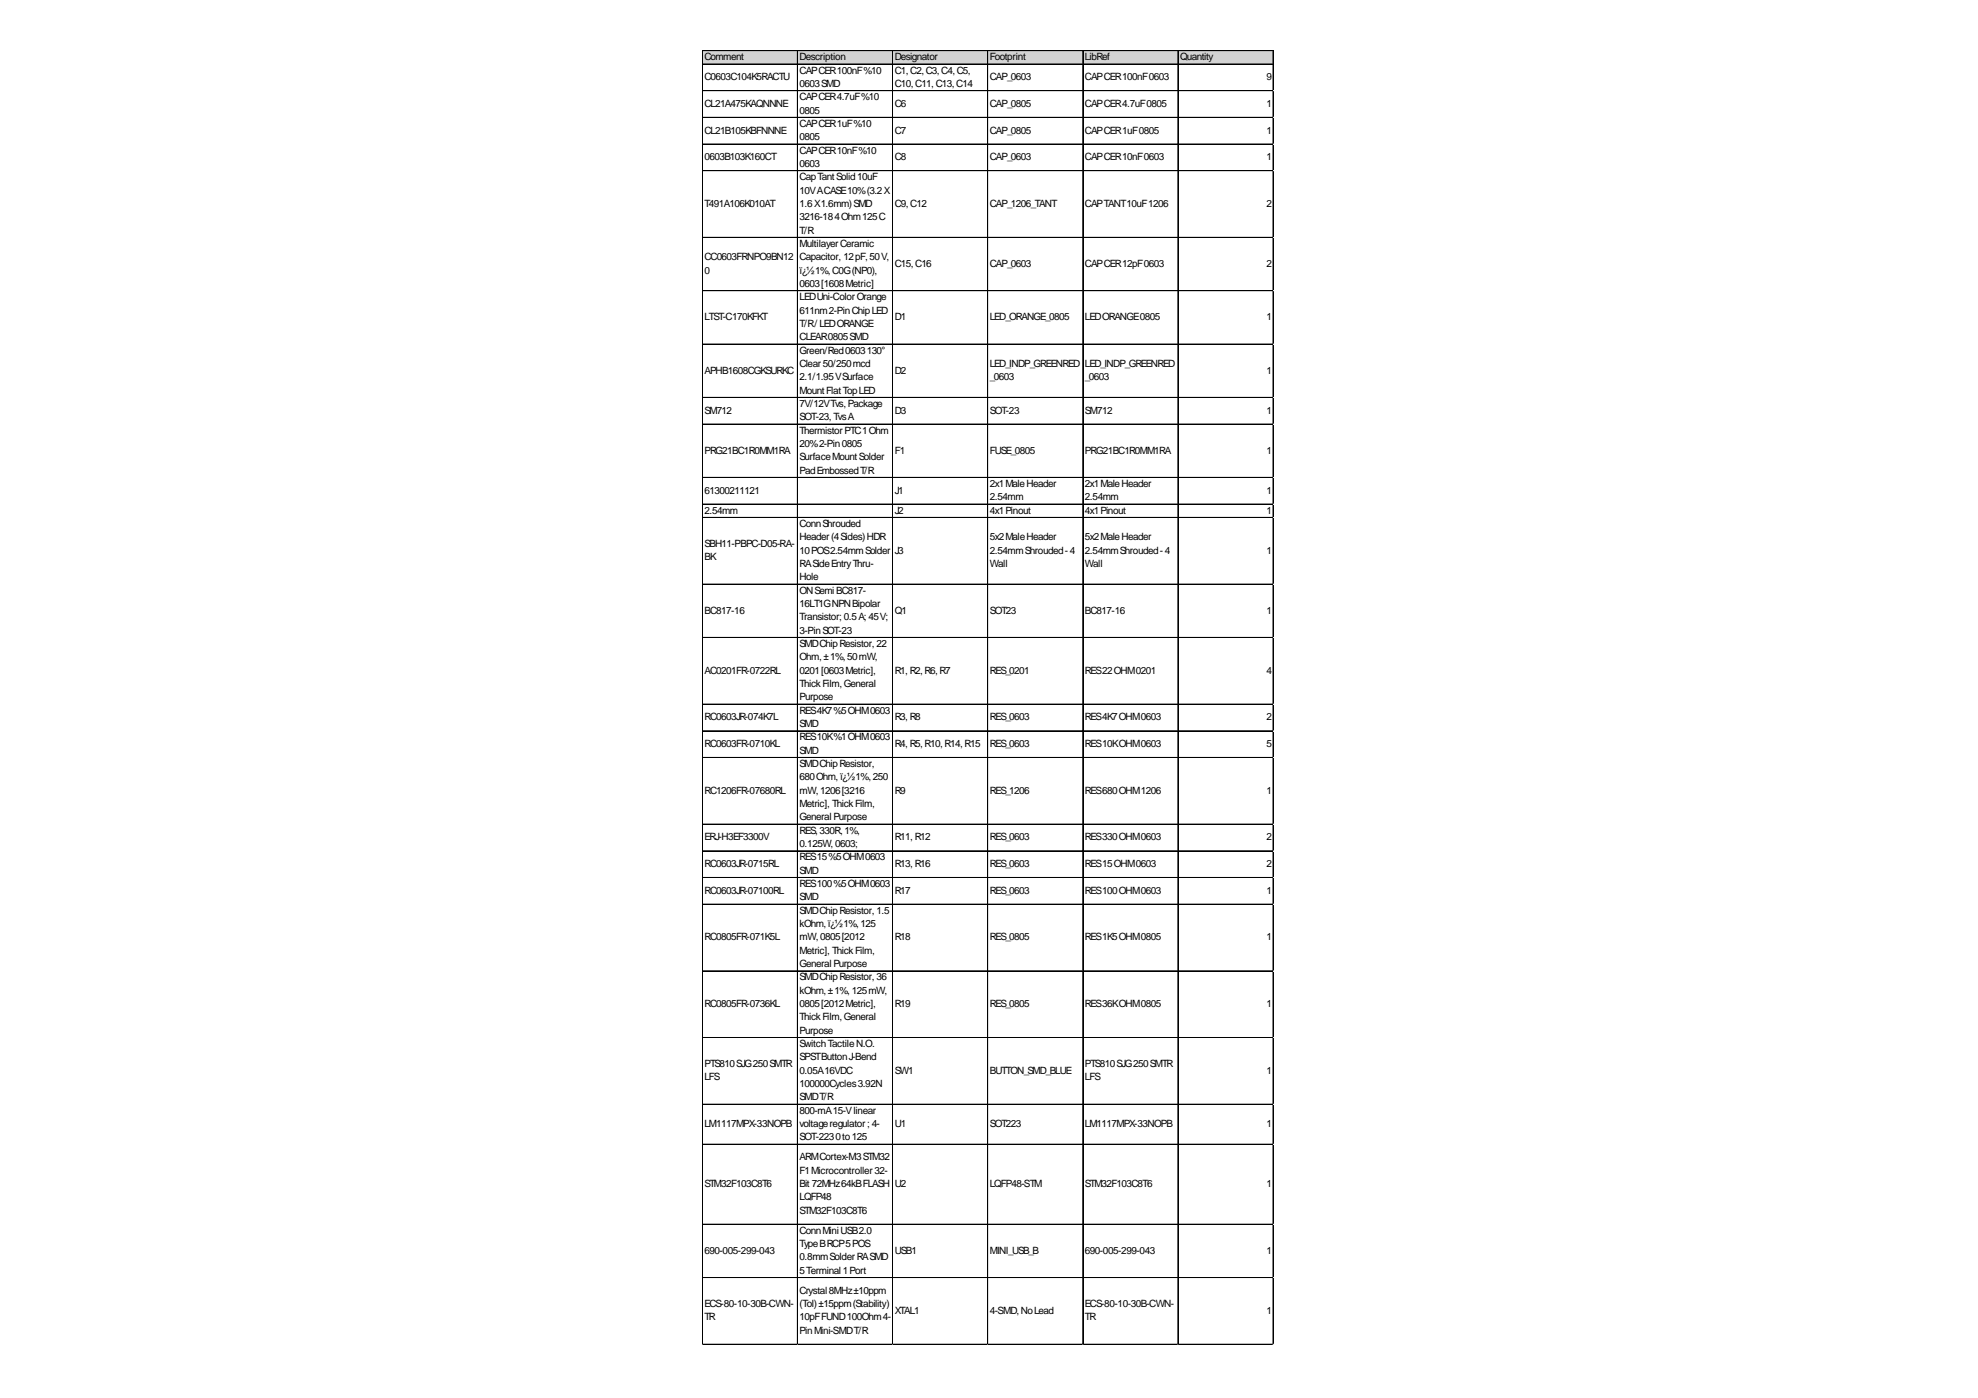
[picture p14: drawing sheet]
<svg xmlns="http://www.w3.org/2000/svg" width="297mm" height="210mm" viewBox="0 0 297 210" stroke-linecap="round" stroke-linejoin="round" font-family="sans-serif">
<defs><g id="words">
<g font-size="1.5">
<text x="105.8" y="9">Comment</text>
<text x="120.1" y="9">Description</text>
<text x="120.1" y="11">CAPCER100nF%10</text>
<text x="134.4" y="9">Designator</text>
<text x="134.4" y="11">C1,C2,C3,C4,C5,</text>
<text x="148.6" y="9">Footprint</text>
<text x="162.9" y="9">LibRef</text>
<text x="177.2" y="9">Quantity</text>
<text x="105.8" y="12.1">C0603C104K5RACTU</text>
<text x="105.8" y="16.1">CL21A475KAQNNNE</text>
<text x="120.1" y="13.1">0603SMD</text>
<text x="120.1" y="15.1">CAPCER4.7uF%10</text>
<text x="120.1" y="17.1">0805</text>
<text x="134.4" y="13.1">C10,C11,C13,C14</text>
<text x="134.4" y="16.1">C6</text>
<text x="148.6" y="12.1">CAP_0603</text>
<text x="148.6" y="16.1">CAP_0805</text>
<text x="162.9" y="12.1">CAPCER100nF0603</text>
<text x="162.9" y="16.1">CAPCER4.7uF0805</text>
<text x="190.2" y="12.1">9</text>
<text x="190.2" y="16.1">1</text>
<text x="105.8" y="20.1">CL21B105KBFNNNE</text>
<text x="120.1" y="19.1">CAPCER1uF%10</text>
<text x="120.1" y="21.1">0805</text>
<text x="120.1" y="23.1">CAPCER10nF%10</text>
<text x="134.4" y="20.1">C7</text>
<text x="148.6" y="20.1">CAP_0805</text>
<text x="162.9" y="20.1">CAPCER1uF0805</text>
<text x="190.2" y="20.1">1</text>
<text x="105.8" y="24.1">0603B103K160CT</text>
<text x="120.1" y="25.1">0603</text>
<text x="120.1" y="27.1">CapTantSolid10uF</text>
<text x="120.1" y="29.1">10VACASE10%(3.2X</text>
<text x="134.4" y="24.1">C8</text>
<text x="148.6" y="24.1">CAP_0603</text>
<text x="162.9" y="24.1">CAPCER10nF0603</text>
<text x="190.2" y="24.1">1</text>
<text x="105.8" y="31.1">T491A106K010AT</text>
<text x="120.1" y="31.1">1.6X1.6mm)SMD</text>
<text x="120.1" y="33.1">3216-184Ohm125C</text>
<text x="120.1" y="35.1">T/R</text>
<text x="134.4" y="31.1">C9,C12</text>
<text x="148.6" y="31.1">CAP_1206_TANT</text>
<text x="162.9" y="31.1">CAPTANT10uF1206</text>
<text x="190.2" y="31.1">2</text>
<text x="105.8" y="39.1">CC0603FRNPO9BN12</text>
<text x="105.8" y="41.1">0</text>
<text x="120.1" y="37.1">MultilayerCeramic</text>
<text x="120.1" y="39.1">Capacitor, 12pF,50V,</text>
<text x="120.1" y="41.1">ï¿½1%,C0G(NP0),</text>
<text x="134.4" y="40.1">C15,C16</text>
<text x="148.6" y="40.1">CAP_0603</text>
<text x="162.9" y="40.1">CAPCER12pF0603</text>
<text x="190.2" y="40.1">2</text>
<text x="120.1" y="43.1">0603[1608Metric]</text>
<text x="120.1" y="45.1">LEDUni-ColorOrange</text>
<text x="120.1" y="47.1">611nm2-PinChipLED</text>
<text x="105.8" y="48.1">LTST-C170KFKT</text>
<text x="120.1" y="49.1">T/R/ LEDORANGE</text>
<text x="120.1" y="51.1">CLEAR0805SMD</text>
<text x="120.1" y="53.1">Green/Red0603130°</text>
<text x="134.4" y="48.1">D1</text>
<text x="148.6" y="48.1">LED_ORANGE_0805</text>
<text x="162.9" y="48.1">LEDORANGE0805</text>
<text x="190.2" y="48.1">1</text>
<text x="105.8" y="56.1">APHB1608CGKSURKC</text>
<text x="120.1" y="55.1">Clear50/250mcd</text>
<text x="120.1" y="57.1">2.1/1.95VSurface</text>
<text x="120.1" y="59.1">MountFlatTopLED</text>
<text x="134.4" y="56.1">D2</text>
<text x="148.6" y="55.1">LED_INDP_GREENRED</text>
<text x="148.6" y="57.1">_0603</text>
<text x="162.9" y="55.1">LED_INDP_GREENRED</text>
<text x="162.9" y="57.1">_0603</text>
<text x="190.2" y="56.1">1</text>
<text x="105.8" y="62.1">SM712</text>
<text x="120.1" y="61.1">7V/12VTvs,Package</text>
<text x="120.1" y="63.1">SOT-23,TvsA</text>
<text x="120.1" y="65.1">ThermistorPTC1Ohm</text>
<text x="134.4" y="62.1">D3</text>
<text x="148.6" y="62.1">SOT-23</text>
<text x="162.9" y="62.1">SM712</text>
<text x="190.2" y="62.1">1</text>
<text x="105.8" y="68.1">PRG21BC1R0MM1RA</text>
<text x="120.1" y="67.1">20%2-Pin0805</text>
<text x="120.1" y="69.1">SurfaceMountSolder</text>
<text x="120.1" y="71.1">PadEmbossedT/R</text>
<text x="134.4" y="68.1">F1</text>
<text x="148.6" y="68.1">FUSE_0805</text>
<text x="162.9" y="68.1">PRG21BC1R0MM1RA</text>
<text x="190.2" y="68.1">1</text>
<text x="105.8" y="74.1">61300211121</text>
<text x="105.8" y="77.1">2.54mm</text>
<text x="134.4" y="74.1">J1</text>
<text x="134.4" y="77.1">J2</text>
<text x="148.6" y="73.1">2x1MaleHeader</text>
<text x="148.6" y="75.1">2.54mm</text>
<text x="148.6" y="77.1">4x1Pinout</text>
<text x="162.9" y="73.1">2x1MaleHeader</text>
<text x="162.9" y="75.1">2.54mm</text>
<text x="162.9" y="77.1">4x1Pinout</text>
<text x="190.2" y="74.1">1</text>
<text x="190.2" y="77.1">1</text>
<text x="105.8" y="82.1">SBH11-PBPC-D05-RA-</text>
<text x="120.1" y="79.1">ConnShrouded</text>
<text x="120.1" y="81.1">Header(4Sides)HDR</text>
<text x="120.1" y="83.1">10POS2.54mmSolder</text>
<text x="134.4" y="83.1">J3</text>
<text x="148.6" y="81.1">5x2MaleHeader</text>
<text x="148.6" y="83.1">2.54mmShrouded-4</text>
<text x="162.9" y="81.1">5x2MaleHeader</text>
<text x="162.9" y="83.1">2.54mmShrouded-4</text>
<text x="190.2" y="83.1">1</text>
<text x="105.8" y="84.1">BK</text>
<text x="120.1" y="85.1">RASideEntryThru-</text>
<text x="120.1" y="87.1">Hole</text>
<text x="120.1" y="89.1">ONSemiBC817-</text>
<text x="148.6" y="85.1">Wall</text>
<text x="162.9" y="85.1">Wall</text>
<text x="105.8" y="92.1">BC817-16</text>
<text x="120.1" y="91.1">16LT1GNPNBipolar</text>
<text x="120.1" y="93.1">Transistor; 0.5A;45V;</text>
<text x="120.1" y="95.1">3-PinSOT-23</text>
<text x="134.4" y="92.1">Q1</text>
<text x="148.6" y="92.1">SOT23</text>
<text x="162.9" y="92.1">BC817-16</text>
<text x="190.2" y="92.1">1</text>
<text x="105.8" y="101.2">AC0201FR-0722RL</text>
<text x="120.1" y="97.1">SMDChipResistor, 22</text>
<text x="120.1" y="99.2">Ohm,±1%,50mW,</text>
<text x="120.1" y="101.2">0201[0603Metric],</text>
<text x="134.4" y="101.2">R1,R2,R6,R7</text>
<text x="148.6" y="101.2">RES_0201</text>
<text x="162.9" y="101.2">RES22OHM0201</text>
<text x="190.2" y="101.2">4</text>
<text x="120.1" y="103.2">ThickFilm,General</text>
<text x="120.1" y="105.2">Purpose</text>
<text x="120.1" y="107.2">RES4K7%5OHM0603</text>
<text x="105.8" y="108.2">RC0603JR-074K7L</text>
<text x="105.8" y="112.2">RC0603FR-0710KL</text>
<text x="120.1" y="109.2">SMD</text>
<text x="120.1" y="111.2">RES10K%1OHM0603</text>
<text x="120.1" y="113.2">SMD</text>
<text x="134.4" y="108.2">R3,R8</text>
<text x="134.4" y="112.2">R4,R5,R10,R14,R15</text>
<text x="148.6" y="108.2">RES_0603</text>
<text x="148.6" y="112.2">RES_0603</text>
<text x="162.9" y="108.2">RES4K7OHM0603</text>
<text x="162.9" y="112.2">RES10KOHM0603</text>
<text x="190.2" y="108.2">2</text>
<text x="190.2" y="112.2">5</text>
<text x="105.8" y="119.2">RC1206FR-07680RL</text>
<text x="120.1" y="115.2">SMDChipResistor,</text>
<text x="120.1" y="117.2">680Ohm,ï¿½1%,250</text>
<text x="120.1" y="119.2">mW,1206[3216</text>
<text x="134.4" y="119.2">R9</text>
<text x="148.6" y="119.2">RES_1206</text>
<text x="162.9" y="119.2">RES680OHM1206</text>
<text x="190.2" y="119.2">1</text>
<text x="120.1" y="121.2">Metric], ThickFilm,</text>
<text x="120.1" y="123.2">GeneralPurpose</text>
<text x="120.1" y="125.2">RES,330R,1%,</text>
<text x="105.8" y="126.2">ERJ-H3EF3300V</text>
<text x="105.8" y="130.2">RC0603JR-0715RL</text>
<text x="120.1" y="127.2">0.125W,0603;</text>
<text x="120.1" y="129.2">RES15%5OHM0603</text>
<text x="120.1" y="131.2">SMD</text>
<text x="134.4" y="126.2">R11,R12</text>
<text x="134.4" y="130.2">R13,R16</text>
<text x="148.6" y="126.2">RES_0603</text>
<text x="148.6" y="130.2">RES_0603</text>
<text x="162.9" y="126.2">RES330OHM0603</text>
<text x="162.9" y="130.2">RES15OHM0603</text>
<text x="190.2" y="126.2">2</text>
<text x="190.2" y="130.2">2</text>
<text x="105.8" y="134.2">RC0603JR-07100RL</text>
<text x="120.1" y="133.2">RES100%5OHM0603</text>
<text x="120.1" y="135.2">SMD</text>
<text x="120.1" y="137.2">SMDChipResistor, 1.5</text>
<text x="134.4" y="134.2">R17</text>
<text x="148.6" y="134.2">RES_0603</text>
<text x="162.9" y="134.2">RES100OHM0603</text>
<text x="190.2" y="134.2">1</text>
<text x="105.8" y="141.2">RC0805FR-071K5L</text>
<text x="120.1" y="139.2">kOhm,ï¿½1%,125</text>
<text x="120.1" y="141.2">mW,0805[2012</text>
<text x="120.1" y="143.2">Metric], ThickFilm,</text>
<text x="134.4" y="141.2">R18</text>
<text x="148.6" y="141.2">RES_0805</text>
<text x="162.9" y="141.2">RES1K5OHM0805</text>
<text x="190.2" y="141.2">1</text>
<text x="120.1" y="145.2">GeneralPurpose</text>
<text x="120.1" y="147.2">SMDChipResistor, 36</text>
<text x="120.1" y="149.2">kOhm,±1%,125mW,</text>
<text x="105.8" y="151.2">RC0805FR-0736KL</text>
<text x="120.1" y="151.2">0805[2012Metric],</text>
<text x="120.1" y="153.2">ThickFilm,General</text>
<text x="120.1" y="155.2">Purpose</text>
<text x="134.4" y="151.2">R19</text>
<text x="148.6" y="151.2">RES_0805</text>
<text x="162.9" y="151.2">RES36KOHM0805</text>
<text x="190.2" y="151.2">1</text>
<text x="105.8" y="160.2">PTS810SJG250SMTR</text>
<text x="120.1" y="157.2">SwitchTactileN.O.</text>
<text x="120.1" y="159.2">SPSTButtonJ-Bend</text>
<text x="120.1" y="161.2">0.05A16VDC</text>
<text x="134.4" y="161.2">SW1</text>
<text x="148.6" y="161.2">BUTTON_SMD_BLUE</text>
<text x="162.9" y="160.2">PTS810SJG250SMTR</text>
<text x="190.2" y="161.2">1</text>
<text x="105.8" y="162.2">LFS</text>
<text x="120.1" y="163.2">100000Cycles3.92N</text>
<text x="120.1" y="165.2">SMDT/R</text>
<text x="120.1" y="167.2">800-mA15-Vlinear</text>
<text x="162.9" y="162.2">LFS</text>
<text x="105.8" y="169.2">LM1117MPX-33NOPB</text>
<text x="120.1" y="169.2">voltageregulator;4-</text>
<text x="120.1" y="171.2">SOT-2230to125</text>
<text x="134.4" y="169.2">U1</text>
<text x="148.6" y="169.2">SOT223</text>
<text x="162.9" y="169.2">LM1117MPX-33NOPB</text>
<text x="190.2" y="169.2">1</text>
<text x="105.8" y="178.2">STM32F103C8T6</text>
<text x="120.1" y="174.2">ARMCortex-M3STM32</text>
<text x="120.1" y="176.2">F1Microcontroller32-</text>
<text x="120.1" y="178.2">Bit 72MHz64kBFLASH</text>
<text x="134.4" y="178.2">U2</text>
<text x="148.6" y="178.2">LQFP48-STM</text>
<text x="162.9" y="178.2">STM32F103C8T6</text>
<text x="190.2" y="178.2">1</text>
<text x="120.1" y="180.2">LQFP48</text>
<text x="120.1" y="182.2">STM32F103C8T6</text>
<text x="120.1" y="185.2">ConnMiniUSB2.0</text>
<text x="105.8" y="188.3">690-005-299-043</text>
<text x="120.1" y="187.3">TypeBRCP5POS</text>
<text x="120.1" y="189.3">0.8mmSolderRASMD</text>
<text x="120.1" y="191.3">5Terminal1Port</text>
<text x="134.4" y="188.3">USB1</text>
<text x="148.6" y="188.3">MINI_USB_B</text>
<text x="162.9" y="188.3">690-005-299-043</text>
<text x="190.2" y="188.3">1</text>
<text x="105.8" y="196.3">ECS-80-10-30B-CWN-</text>
<text x="120.1" y="194.3">Crystal8MHz±10ppm</text>
<text x="120.1" y="196.3">(Tol)±15ppm(Stability)</text>
<text x="134.4" y="197.3">XTAL1</text>
<text x="148.6" y="197.3">4-SMD,NoLead</text>
<text x="162.9" y="196.3">ECS-80-10-30B-CWN-</text>
<text x="190.2" y="197.3">1</text>
<text x="105.8" y="198.3">TR</text>
<text x="120.1" y="198.3">10pFFUND100Ohm4-</text>
<text x="120.1" y="200.3">PinMini-SMDT/R</text>
<text x="162.9" y="198.3">TR</text>
</g>
</g></defs>
<path d="M105.5 7.6h85.8v2.1h-85.8z" fill="#d3d3d3"/>
<g fill="none" stroke="#000" stroke-width=".15">
<path d="M105.5 7.6v194.3M105.5 7.6h85.8M105.5 9.6h85.8M105.5 13.6h85.8M105.5 13.7h85.8M105.5 17.6h85.8M105.5 17.7h85.8M119.7 7.7v194.2M119.8 7.7v194.2M134 7.7v194.2M134.1 7.7v194.2M148.3 7.7v194.2"/>
<path d="M148.4 7.7v194.2M162.6 7.7v194.2M176.9 7.7v194.2M191.2 7.7v194.2M105.5 21.6h85.8M105.5 21.7h85.8M105.5 25.6h85.8M105.5 25.7h85.8M105.5 35.6h85.8M105.5 35.7h85.8M105.5 43.6h85.8M105.5 43.7h85.8"/>
<path d="M105.5 51.7h85.8M105.5 59.7h85.8M105.5 63.7h85.8M105.5 71.7h85.8M105.5 75.7h85.8M105.5 77.7h85.8M105.5 87.7h85.8M105.5 95.7h85.8M105.5 105.7h85.8M105.5 105.8h85.8M105.5 109.7h85.8M105.5 109.8h85.8"/>
<path d="M105.5 113.7h85.8M105.5 113.8h85.8M105.5 123.7h85.8M105.5 123.8h85.8M105.5 127.7h85.8M105.5 127.8h85.8M105.5 131.7h85.8M105.5 131.8h85.8M105.5 135.8h85.8M105.5 145.8h85.8M105.5 155.8h85.8M105.5 165.8h85.8"/>
<path d="M105.5 171.8h85.8M105.5 183.8h85.8M105.5 191.8h85.8M105.5 191.9h85.8M105.5 201.8h85.8M105.5 201.9h85.8"/>
</g>
<path d="M105.5 201.9v.1" fill="none" stroke="#e0e0e0" stroke-width=".15"/>
<path d="M105.5 201.9v.1z" fill="#e0e0e0"/>
<path d="M119.7 201.9v.1" fill="none" stroke="#e0e0e0" stroke-width=".15"/>
<path d="M119.7 201.9l.1 .1z" fill="#e0e0e0"/>
<path d="M134 201.9v.1" fill="none" stroke="#e0e0e0" stroke-width=".15"/>
<path d="M134 201.9l.1 .1z" fill="#e0e0e0"/>
<path d="M148.3 201.9v.1" fill="none" stroke="#e0e0e0" stroke-width=".15"/>
<path d="M148.3 201.9l.1 .1z" fill="#e0e0e0"/>
<path d="M162.6 201.9v.1" fill="none" stroke="#e0e0e0" stroke-width=".15"/>
<path d="M162.6 201.9l.1 .1z" fill="#e0e0e0"/>
<path d="M176.9 201.9v.1" fill="none" stroke="#e0e0e0" stroke-width=".15"/>
<path d="M176.9 201.9l.1 .1z" fill="#e0e0e0"/>
<path d="M191.2 201.9v.1" fill="none" stroke="#e0e0e0" stroke-width=".15"/>
<path d="M191.2 201.9l.1 .1z" fill="#e0e0e0"/>
<path d="M191.3 13.6h.1" fill="none" stroke="#e0e0e0" stroke-width=".15"/>
<path d="M191.3 13.6v.1z" fill="#e0e0e0"/>
<path d="M191.3 17.6h.1" fill="none" stroke="#e0e0e0" stroke-width=".15"/>
<path d="M191.3 17.6v.1z" fill="#e0e0e0"/>
<path d="M191.3 21.6h.1" fill="none" stroke="#e0e0e0" stroke-width=".15"/>
<path d="M191.3 21.6v.1z" fill="#e0e0e0"/>
<path d="M191.3 25.6h.1" fill="none" stroke="#e0e0e0" stroke-width=".15"/>
<path d="M191.3 25.6v.1z" fill="#e0e0e0"/>
<path d="M191.3 35.6h.1" fill="none" stroke="#e0e0e0" stroke-width=".15"/>
<path d="M191.3 35.6v.1z" fill="#e0e0e0"/>
<path d="M191.3 43.6h.1" fill="none" stroke="#e0e0e0" stroke-width=".15"/>
<path d="M191.3 43.6v.1z" fill="#e0e0e0"/>
<path d="M191.3 51.7h.1" fill="none" stroke="#e0e0e0" stroke-width=".15"/>
<path d="M191.3 59.7h.1" fill="none" stroke="#e0e0e0" stroke-width=".15"/>
<path d="M191.3 63.7h.1" fill="none" stroke="#e0e0e0" stroke-width=".15"/>
<path d="M191.3 63.7v.1z" fill="#e0e0e0"/>
<path d="M191.3 71.7h.1" fill="none" stroke="#e0e0e0" stroke-width=".15"/>
<path d="M191.3 71.7v.1z" fill="#e0e0e0"/>
<path d="M191.3 75.7h.1" fill="none" stroke="#e0e0e0" stroke-width=".15"/>
<path d="M191.3 75.7v.1z" fill="#e0e0e0"/>
<path d="M191.3 77.7h.1" fill="none" stroke="#e0e0e0" stroke-width=".15"/>
<path d="M191.3 77.7v.1z" fill="#e0e0e0"/>
<path d="M191.3 87.7h.1" fill="none" stroke="#e0e0e0" stroke-width=".15"/>
<path d="M191.3 87.7v.1z" fill="#e0e0e0"/>
<path d="M191.3 95.7h.1" fill="none" stroke="#e0e0e0" stroke-width=".15"/>
<path d="M191.3 95.7v.1z" fill="#e0e0e0"/>
<path d="M191.3 105.7h.1" fill="none" stroke="#e0e0e0" stroke-width=".15"/>
<path d="M191.3 105.7v.1z" fill="#e0e0e0"/>
<path d="M191.3 109.7h.1" fill="none" stroke="#e0e0e0" stroke-width=".15"/>
<path d="M191.3 109.7v.1z" fill="#e0e0e0"/>
<path d="M191.3 113.7h.1" fill="none" stroke="#e0e0e0" stroke-width=".15"/>
<path d="M191.3 113.7v.1z" fill="#e0e0e0"/>
<path d="M191.3 123.7h.1" fill="none" stroke="#e0e0e0" stroke-width=".15"/>
<path d="M191.3 123.7v.1z" fill="#e0e0e0"/>
<path d="M191.3 127.7h.1" fill="none" stroke="#e0e0e0" stroke-width=".15"/>
<path d="M191.3 127.7v.1z" fill="#e0e0e0"/>
<path d="M191.3 131.7h.1" fill="none" stroke="#e0e0e0" stroke-width=".15"/>
<path d="M191.3 131.7v.1z" fill="#e0e0e0"/>
<path d="M191.3 135.8h.1" fill="none" stroke="#e0e0e0" stroke-width=".15"/>
<path d="M191.3 145.8h.1" fill="none" stroke="#e0e0e0" stroke-width=".15"/>
<path d="M191.3 155.8h.1" fill="none" stroke="#e0e0e0" stroke-width=".15"/>
<path d="M191.3 155.8v.1z" fill="#e0e0e0"/>
<path d="M191.3 165.8h.1" fill="none" stroke="#e0e0e0" stroke-width=".15"/>
<path d="M191.3 165.8v.1z" fill="#e0e0e0"/>
<path d="M191.3 171.8h.1" fill="none" stroke="#e0e0e0" stroke-width=".15"/>
<path d="M191.3 171.8v.1z" fill="#e0e0e0"/>
<path d="M191.3 183.8h.1" fill="none" stroke="#e0e0e0" stroke-width=".15"/>
<path d="M191.3 183.8v.1z" fill="#e0e0e0"/>
<path d="M191.3 191.8h.1" fill="none" stroke="#e0e0e0" stroke-width=".15"/>
<path d="M191.3 191.8v.1z" fill="#e0e0e0"/>
<path d="M191.3 201.8h.1" fill="none" stroke="#e0e0e0" stroke-width=".15"/>
<path d="M191.3 201.8v.1z" fill="#e0e0e0"/>
<use href="#words"/>
</svg>
